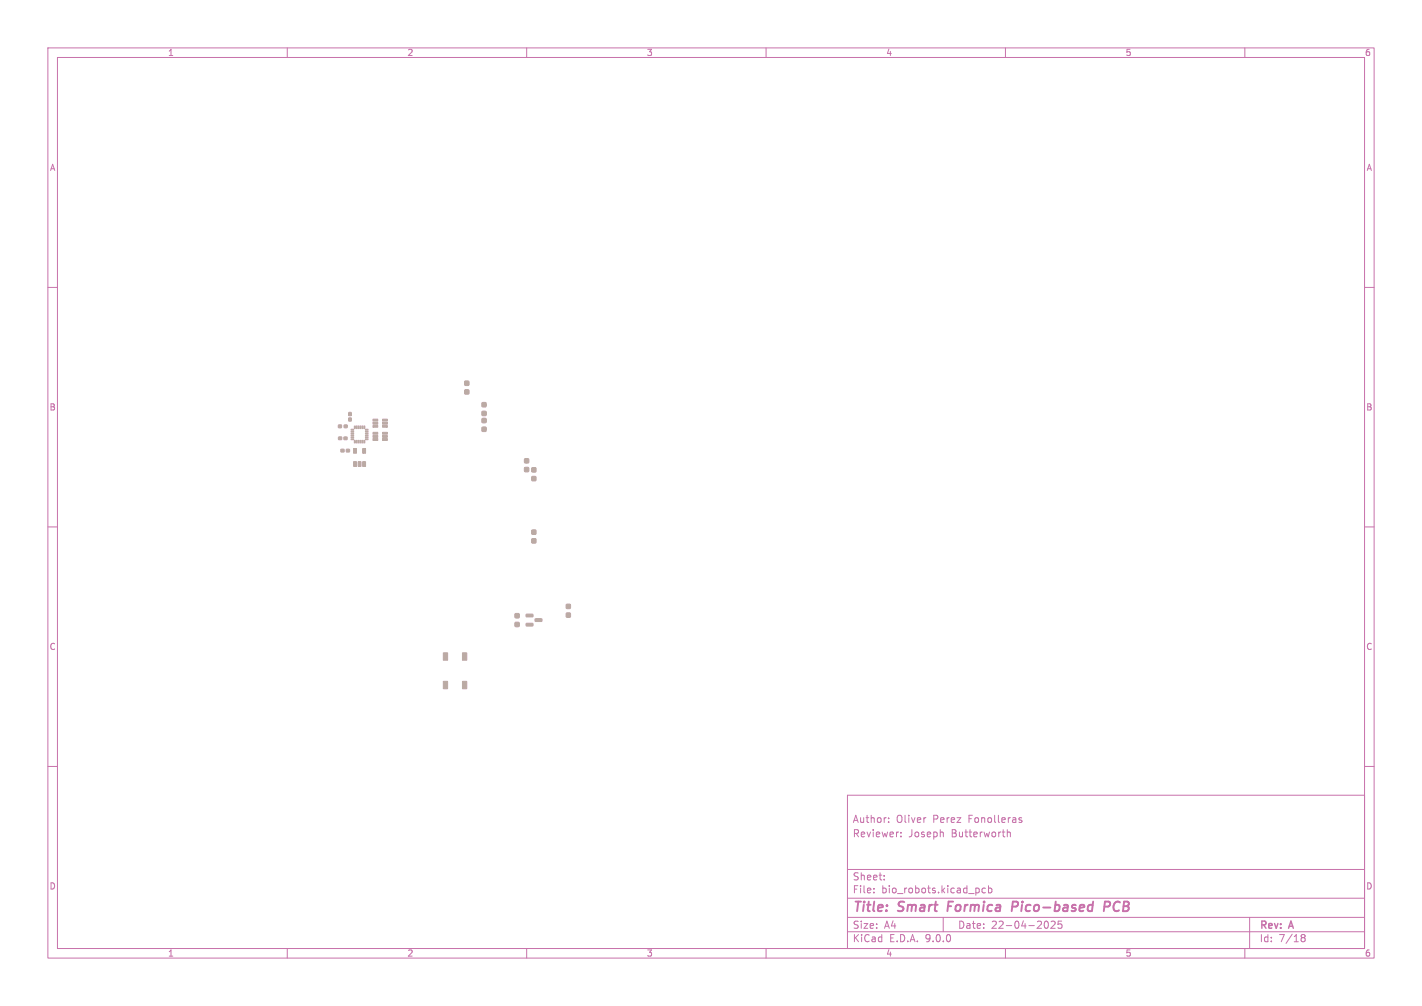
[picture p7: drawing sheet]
<svg xmlns="http://www.w3.org/2000/svg" width="297mm" height="210mm" viewBox="0 0 297 210" stroke-linecap="round" stroke-linejoin="round" font-family="sans-serif">
<defs><g id="words">
<g font-size="2.8" fill="#c872ab">
<text x="178" y="190.9">Title:</text>
<text x="187.7" y="190.9">Smart</text>
<text x="198.7" y="190.9">Formica</text>
<text x="213" y="190.9">Pico-based</text>
<text x="233" y="190.9">PCB</text>
</g>
<g font-size="2.1" fill="#c872ab">
<text x="178" y="172">Author:</text>
<text x="187.2" y="172">Oliver</text>
<text x="194.9" y="172">Perez</text>
<text x="202.4" y="172">Fonolleras</text>
<text x="178" y="175">Reviewer:</text>
<text x="189.7" y="175">Joseph</text>
<text x="198.7" y="175">Butterworth</text>
<text x="178" y="184">Sheet:</text>
<text x="178" y="186.7">File:</text>
<text x="184.1" y="186.7">bio_robots.kicad_pcb</text>
<text x="178" y="196.9">KiCad</text>
<text x="178" y="194.1">Size:</text>
<text x="184.7" y="194.1">A4</text>
<text x="185.7" y="196.9">E.D.A.</text>
<text x="193.3" y="196.9">9.0.0</text>
<text x="200" y="194.1">Date:</text>
<text x="207" y="194.1">22-04-2025</text>
<text x="263" y="194.3">Rev:</text>
<text x="263" y="196.9">Id:</text>
<text x="267.1" y="196.9">7/18</text>
<text x="269.4" y="194.3">A</text>
</g>
<g font-size="1.8" fill="#c872ab">
<text x="35" y="11.9">1</text>
<text x="85" y="11.9">2</text>
<text x="135" y="11.9">3</text>
<text x="185" y="11.9">4</text>
<text x="235" y="11.9">5</text>
<text x="285" y="11.9">6</text>
<text x="10.3" y="35.9">A</text>
<text x="285.4" y="35.9">A</text>
<text x="10.3" y="85.9">B</text>
<text x="285.3" y="85.9">B</text>
<text x="10.3" y="135.9">C</text>
<text x="285.3" y="135.9">C</text>
<text x="10.3" y="185.9">D</text>
<text x="285.3" y="185.9">D</text>
<text x="35" y="199.9">1</text>
<text x="85" y="199.9">2</text>
<text x="135" y="199.9">3</text>
<text x="185" y="199.9">4</text>
<text x="235" y="199.9">5</text>
<text x="285" y="199.9">6</text>
</g>
</g></defs>
<g fill="none" stroke="#c872ab" stroke-width=".21">
<path d="M10 10h277v190h-277zM12 12h273v186h-273zM60 10v2M110 10v2M160 10v2M210 10v2M260 10v2M10 60h2M285 60h2M10 110h2M285 110h2M10 160h2"/>
<path d="M177 166h108v32h-108zM185.6 171.6v.1M185.6 170.8v.1M188.2 174.6v.1M188.2 173.8v.1M193.2 170.7h.2M210.4 173.2v1.5M210.4 173.8l.2-.1 .4 .1v.9M213.4 170.8l-.4-.1-.2 .2 .1 .2 .5 .2v.3h-.6M285 160h2M60 198v2M110 198v2"/>
<path d="M160 198v2M177 194.5h108M177 191.5h108M177 187.5h108M177 181.5h108M182.5 186.3v.1M182.5 185.5v.1M184.7 183.6v.1M184.7 182.8v.1M197 191.5v3M204.5 185.5v.8M205.8 185.5l-.4-.1-.3 .3 .1 .6h.6"/>
<path d="M206.5 185.5l.4-.1 .3 .3-.2 .6h-.5M206.5 184.9v1.5M210 198v2M218.3 192.4l.2-.1a.8 .8 0 0 1 .5 .7 .8 .8 0 0 1-.5 .8l-.2-.1M219.5 192.4l.6-.1 .3 .4-.9 1.1h.9M221.7 192.3h-.7v.7l.2-.1h.5l.1 .3-.1 .5-.2 .1-.5-.1M260 198v2M261 191.5v6.5M271.7 195.5l.3 .2M271.7 195.4l.3-.3 .5 .1 .1 .3-.3 .2M272 195.7h.3M272 195.7l-.3 .3"/>
<path d="M272.3 195.7l.3 .3-.1 .5-.5 .1-.3-.3"/>
</g>
<path d="M198.1 188.2l-.2 2M212.3 188.2h-.7l-.3 2M212.4 189.2l-1 .1M230.7 189.3h.7l.3-.2a.51 .51 0 0 0-.1-.9h-.8l-.3 2" fill="none" stroke="#c872ab" stroke-width=".4"/>
<g fill="#bbaaa4" stroke="#bbaaa4" stroke-width=".21">
<path d="M111.1 110.7h.8v.8h-.8z"/>
<path d="M111.1 112.5h.8v.8h-.8z"/>
<path d="M109.6 97.6h.8v.8h-.8z"/>
<path d="M109.6 95.8h.8v.8h-.8z"/>
<path d="M71.9 88.7h.6v.6h-.6z"/>
<path d="M70.7 88.7h.6v.6h-.6z"/>
<path d="M79.9 91.6h1v.4h-1z"/>
<path d="M79.9 90.9h1v.4h-1z"/>
<path d="M79.9 90.3h1v.4h-1z"/>
<path d="M77.9 90.3h1v.4h-1z"/>
<path d="M77.9 90.9h1v.4h-1z"/>
<path d="M77.9 91.6h1v.4h-1z"/>
<path d="M96.6 136.3h.9v1.5h-.9z"/>
<path d="M92.6 136.3h.9v1.5h-.9z"/>
<path d="M92.6 142.2h.9v1.6h-.9z"/>
<path d="M96.6 142.2h.9v1.6h-.9z"/>
<path d="M73.8 96.4h.6v1h-.6z"/>
<path d="M74.8 96.4h.6v1h-.6z"/>
<path d="M75.7 96.4h.6v1h-.6z"/>
<path d="M75.7 93.6h.6v1h-.6z"/>
<path d="M73.8 93.6h.6v1h-.6z"/>
<path d="M72.3 93.8h.7v.5h-.7z"/>
<path d="M71.2 93.8h.7v.5h-.7z"/>
<path d="M72.8 87.2h.6v.7h-.6z"/>
<path d="M72.8 86.1h.6v.7h-.6z"/>
<path d="M100.7 84.1h.8v.8h-.8z"/>
<path d="M100.7 85.9h.8v.8h-.8z"/>
<path d="M118.3 128h.8v.8h-.8z"/>
<path d="M118.3 126.2h.8v.8h-.8z"/>
<path d="M109.9 128.2h1.3l.1 .5-1.3 .1z"/>
<path d="M109.9 130.1h1.3l.1 .5-1.3 .1z"/>
<path d="M111.8 129.2h1.3l.1 .5h-1.4z"/>
<path d="M71.8 91.2h.7v.6h-.7z"/>
<path d="M70.7 91.2h.7v.6h-.7z"/>
<path d="M100.7 87.4h.8v.8h-.8z"/>
<path d="M100.7 89.2h.8v.8h-.8z"/>
<path d="M97.1 81.4h.8v.8h-.8z"/>
<path d="M97.1 79.6h.8v.8h-.8z"/>
<path d="M76 88.9l.2 .1v.5l-.2-.1z"/>
<path d="M75.6 88.9l.2 .1v.5l-.2-.1z"/>
<path d="M75.2 88.9l.2 .1v.5l-.2-.1z"/>
<path d="M74.8 88.9l.2 .1v.5l-.2-.1z"/>
<path d="M74.4 88.9l.2 .1v.5l-.2-.1z"/>
<path d="M74 88.9l.2 .1v.5l-.2-.1z"/>
<path d="M73.3 89.6h.5l.1 .2h-.5z"/>
<path d="M73.3 90h.5l.1 .2h-.5z"/>
<path d="M73.3 90.4h.5l.1 .2h-.5z"/>
<path d="M73.3 90.8h.5l.1 .2h-.5z"/>
<path d="M73.3 91.2h.5l.1 .2h-.5z"/>
<path d="M73.3 91.6h.5l.1 .2h-.5z"/>
<path d="M74 91.9l.2 .1v.5l-.2-.1z"/>
<path d="M74.4 91.9l.2 .1v.5l-.2-.1z"/>
<path d="M74.8 91.9l.2 .1v.5l-.2-.1z"/>
<path d="M75.2 91.9l.2 .1v.5l-.2-.1z"/>
<path d="M75.6 91.9l.2 .1v.5l-.2-.1z"/>
<path d="M76 91.9l.2 .1v.5l-.2-.1z"/>
<path d="M76.3 91.6h.5l.1 .2h-.5z"/>
<path d="M76.3 91.2h.5l.1 .2h-.5z"/>
<path d="M76.3 90.8h.5l.1 .2h-.5z"/>
<path d="M76.3 90.4h.5l.1 .2h-.5z"/>
<path d="M76.3 90h.5l.1 .2h-.5z"/>
<path d="M76.3 89.6h.5l.1 .2h-.5z"/>
<path d="M111.1 99.5h.8v.8h-.8z"/>
<path d="M111.1 97.7h.8v.8h-.8z"/>
<path d="M107.6 129.9h.8v.9h-.8z"/>
<path d="M107.6 128.1h.8v.9h-.8z"/>
<path d="M79.9 88.8h1v.4h-1z"/>
<path d="M79.9 88.2h1v.4h-1z"/>
<path d="M79.9 87.5h1v.4h-1z"/>
<path d="M77.9 87.5h1v.4h-1z"/>
<path d="M77.9 88.2h1v.4h-1z"/>
<path d="M77.9 88.8h1v.4h-1z"/>
</g>
<use href="#words"/>
</svg>
